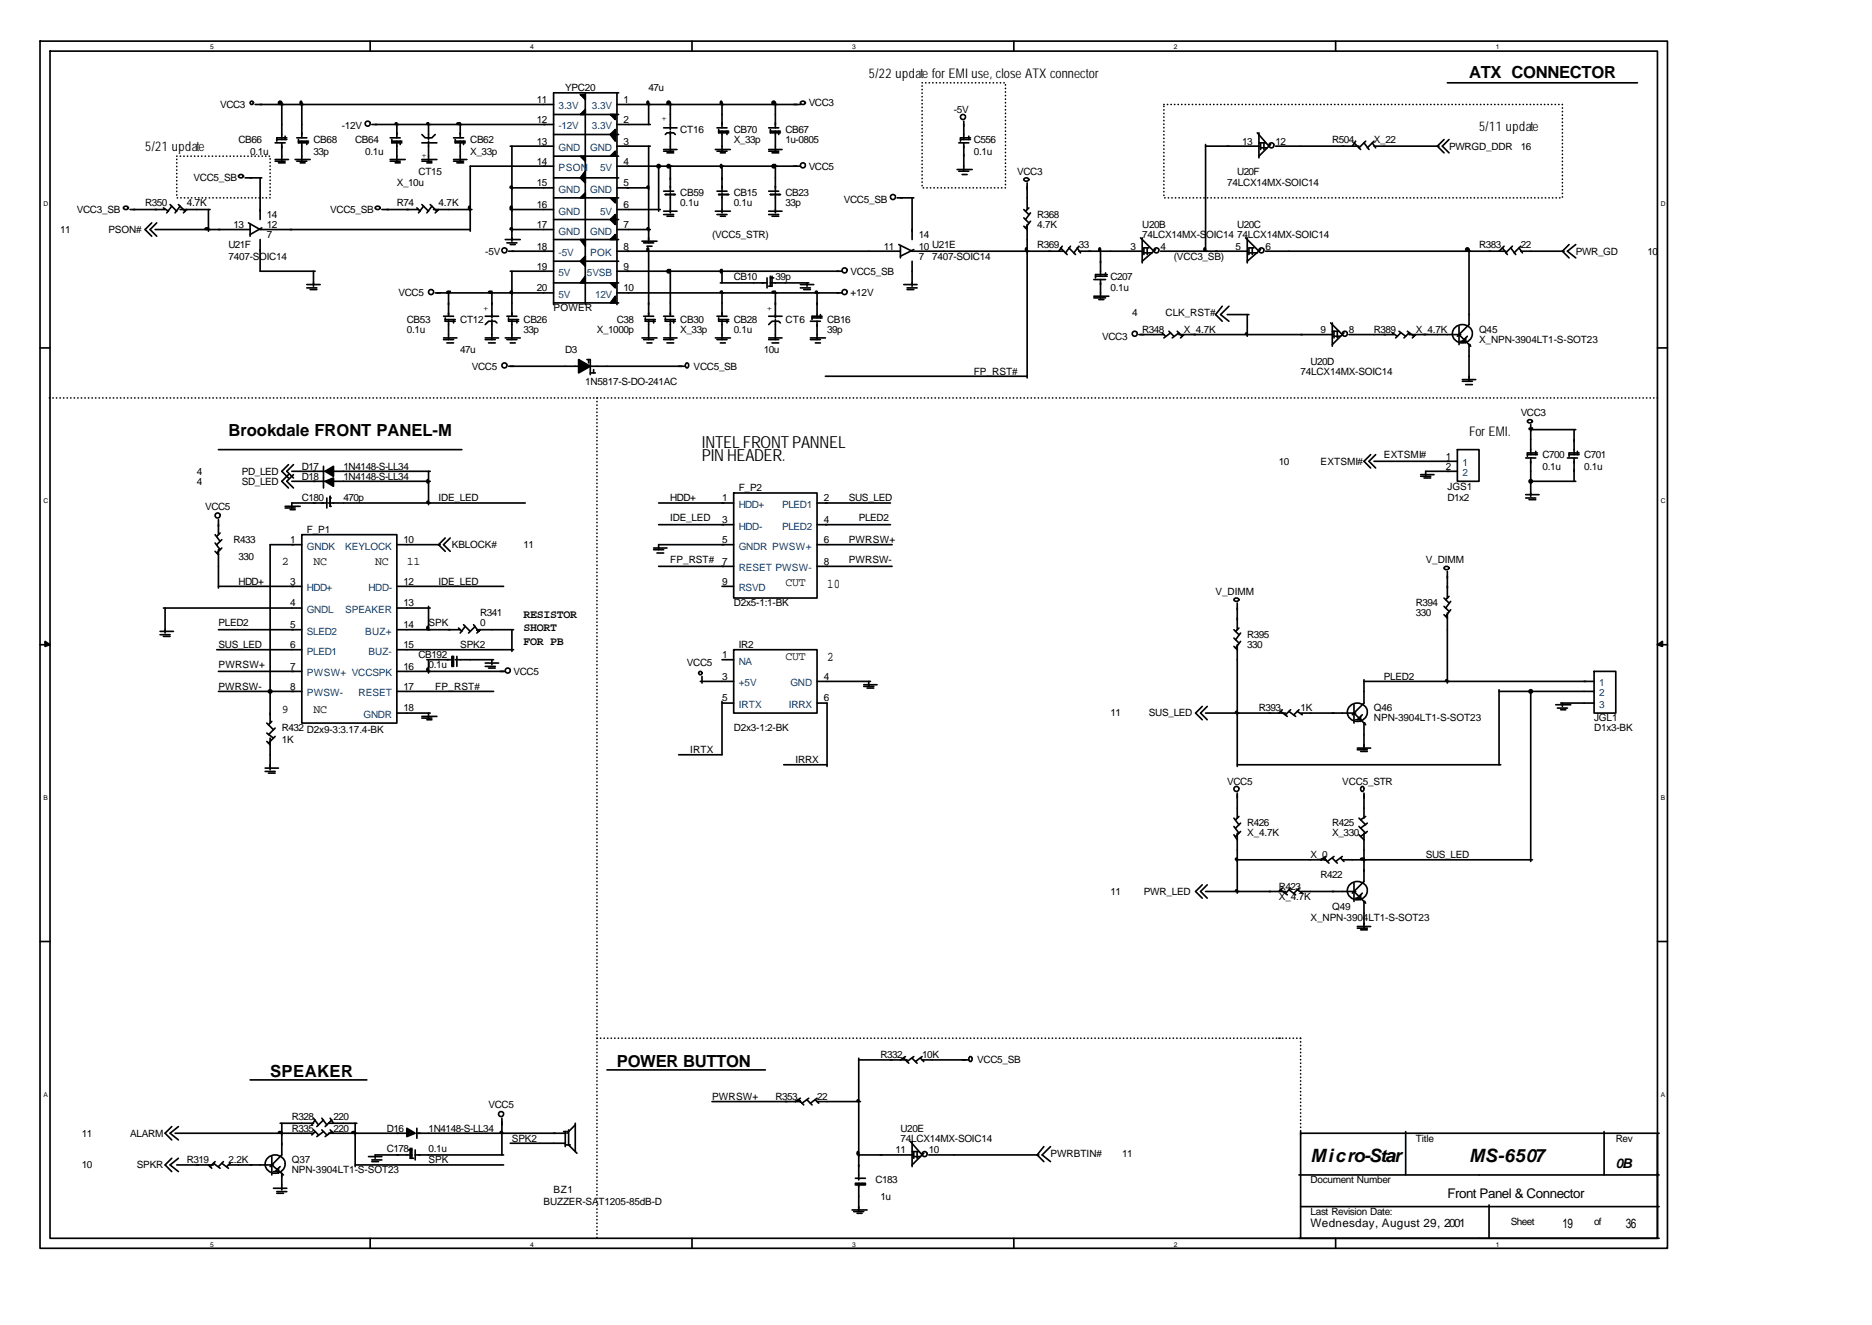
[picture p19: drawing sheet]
<svg xmlns="http://www.w3.org/2000/svg" width="297mm" height="210mm" viewBox="0 0 297 210" stroke-linecap="round" stroke-linejoin="round" font-family="sans-serif">
<defs><g id="words">
<g font-size="2.9">
<text x="208" y="184.3">Micro-Star</text>
<text x="233.1" y="184.3">MS-6507</text>
</g>
<g font-size="2.6">
<text x="233.1" y="12.3">ATX CONNECTOR</text>
<text x="36.2" y="69.2">Brookdale FRONT PANEL-M</text>
<text x="111.4" y="71.1">INTEL FRONT PANNEL</text>
<text x="111.4" y="73.2">PIN HEADER.</text>
<text x="42.9" y="170.8">SPEAKER</text>
<text x="97.9" y="169.2">POWER BUTTON</text>
</g>
<g font-size="2.1">
<text x="137.8" y="12.3">5/22 update for EMI use, close ATX connector</text>
<text x="23" y="24">5/21 update</text>
<text x="234.7" y="20.8">5/11 update</text>
<text x="233.1" y="69.2">For EMI.</text>
<text x="131.2" y="93.3">10</text>
<text x="131.2" y="105">2</text>
<text x="256.4" y="185.4">0B</text>
<text x="229.7" y="190.1">Front Panel &amp; Connector</text>
<text x="247.9" y="194.9">19</text>
<text x="258" y="194.9">36</text>
</g>
<g font-size="1.9">
<text x="44.7" y="89.6">2</text>
<text x="49.7" y="89.6">NC</text>
<text x="59.5" y="89.6">NC</text>
<text x="64.6" y="89.6">11</text>
<text x="124.6" y="93">CUT</text>
<text x="83.1" y="98.1">RESISTOR</text>
<text x="83.1" y="100.2">SHORT</text>
<text x="83.1" y="102.3">FOR PB</text>
<text x="124.6" y="104.7">CUT</text>
<text x="44.7" y="113.2">9</text>
<text x="49.7" y="113.2">NC</text>
<text x="208" y="194.6">Wednesday, August 29, 2001</text>
</g>
<g font-size="1.6">
<text x="34.9" y="17.1">VCC3</text>
<text x="85.2" y="16.3">11</text>
<text x="89.7" y="14.5">YPC20</text>
<text x="99" y="16.3">1</text>
<text x="102.9" y="14.5">47u</text>
<text x="128.3" y="16.8">VCC3</text>
<text x="151.3" y="17.9">-5V</text>
<text x="37.8" y="22.7">CB66</text>
<text x="49.7" y="22.7">CB68</text>
<text x="54.2" y="20.5">-12V</text>
<text x="56.4" y="22.7">CB64</text>
<text x="74.6" y="22.7">CB62</text>
<text x="85.2" y="19.5">12</text>
<text x="85.2" y="22.9">13</text>
<text x="99" y="19.5">2</text>
<text x="99" y="22.9">3</text>
<text x="105.8" y="19.2" transform="rotate(-90 105.8 19.2)">+</text>
<text x="107.9" y="21.1">CT16</text>
<text x="116.4" y="21.1">CB70</text>
<text x="116.4" y="22.7">X_33p</text>
<text x="124.6" y="21.1">CB67</text>
<text x="124.6" y="22.7">1u-0805</text>
<text x="154.5" y="22.7">C556</text>
<text x="197.1" y="22.9">13</text>
<text x="202.4" y="22.9">12</text>
<text x="211.4" y="22.7">R504</text>
<text x="218" y="22.7">X_22</text>
<text x="229.9" y="23.7">PWRGD_DDR</text>
<text x="241.3" y="23.7">16</text>
<text x="30.7" y="28.8">VCC5_SB</text>
<text x="39.7" y="24.5">0.1u</text>
<text x="49.7" y="24.5">33p</text>
<text x="57.9" y="24.5">0.1u</text>
<text x="63" y="29.5">X_10u</text>
<text x="66.4" y="27.7">CT15</text>
<text x="67.7" y="25" transform="rotate(-90 67.7 25)">+</text>
<text x="74.6" y="24.5">X_33p</text>
<text x="85.2" y="26.1">14</text>
<text x="85.2" y="29.5">15</text>
<text x="99" y="26.1">4</text>
<text x="99" y="29.5">5</text>
<text x="128.3" y="26.9">VCC5</text>
<text x="154.5" y="24.5">0.1u</text>
<text x="161.4" y="27.7">VCC3</text>
<text x="194.7" y="29.5">74LCX14MX-SOIC14</text>
<text x="196.3" y="27.7">U20F</text>
<text x="12.2" y="33.8">VCC3_SB</text>
<text x="23" y="32.7">R350</text>
<text x="29.6" y="32.7">4.7K</text>
<text x="42.3" y="34.6">14</text>
<text x="52.4" y="33.8">VCC5_SB</text>
<text x="63" y="32.7">R74</text>
<text x="69.6" y="32.7">4.7K</text>
<text x="85.2" y="33">16</text>
<text x="99" y="33">6</text>
<text x="107.9" y="31.1">CB59</text>
<text x="107.9" y="32.7">0.1u</text>
<text x="116.4" y="31.1">CB15</text>
<text x="116.4" y="32.7">0.1u</text>
<text x="124.6" y="31.1">CB23</text>
<text x="124.6" y="32.7">33p</text>
<text x="133.9" y="32.2">VCC5_SB</text>
<text x="164.6" y="34.6">R368</text>
<text x="9.5" y="37">11</text>
<text x="17.2" y="37">PSON#</text>
<text x="36.2" y="39.3">U21F</text>
<text x="36.2" y="41.2">7407-SOIC14</text>
<text x="37" y="36.2">13</text>
<text x="42.3" y="36.2">12</text>
<text x="42.3" y="37.7">7</text>
<text x="77" y="40.4">-5V</text>
<text x="85.2" y="36.2">17</text>
<text x="85.2" y="39.6">18</text>
<text x="99" y="36.2">7</text>
<text x="99" y="39.6">8</text>
<text x="113" y="37.7">(VCC5_STR)</text>
<text x="140.2" y="39.6">11</text>
<text x="145.8" y="39.6">10 U21E</text>
<text x="145.8" y="37.7">14</text>
<text x="145.8" y="41.2">7</text>
<text x="147.9" y="41.2">7407-SOIC14</text>
<text x="164.6" y="39.3">R369</text>
<text x="164.6" y="36.2">4.7K</text>
<text x="171.2" y="39.3">33</text>
<text x="179.4" y="39.6">3</text>
<text x="181.2" y="36.2">U20B</text>
<text x="181.2" y="37.7">74LCX14MX-SOIC14</text>
<text x="184.1" y="39.6">4</text>
<text x="186.3" y="41.2">(VCC3_SB)</text>
<text x="196.1" y="39.6">5</text>
<text x="196.3" y="36.2">U20C</text>
<text x="196.3" y="37.7">74LCX14MX-SOIC14</text>
<text x="200.8" y="39.6">6</text>
<text x="234.7" y="39.3">R383</text>
<text x="241.3" y="39.3">22</text>
<text x="250" y="40.4">PWR_GD</text>
<text x="261.4" y="40.4">10</text>
<text x="63.2" y="47">VCC5</text>
<text x="85.2" y="42.8">19</text>
<text x="85.2" y="46.2">20</text>
<text x="99" y="42.8">9</text>
<text x="99" y="46.2">10</text>
<text x="116.4" y="44.4">CB10</text>
<text x="123" y="44.4">39p</text>
<text x="134.9" y="43.6">VCC5_SB</text>
<text x="134.9" y="47">+12V</text>
<text x="176.2" y="44.4">C207</text>
<text x="176.2" y="46.2">0.1u</text>
<text x="64.6" y="51.2">CB53</text>
<text x="64.6" y="52.8">0.1u</text>
<text x="73" y="51.2">CT12</text>
<text x="77.5" y="49.4" transform="rotate(-90 77.5 49.4)">+</text>
<text x="83.1" y="51.2">CB26</text>
<text x="83.1" y="52.8">33p</text>
<text x="87.8" y="49.4">POWER</text>
<text x="94.7" y="52.8">X_1000p</text>
<text x="97.9" y="51.2">C38</text>
<text x="107.9" y="51.2">CB30</text>
<text x="107.9" y="52.8">X_33p</text>
<text x="116.4" y="51.2">CB28</text>
<text x="116.4" y="52.8">0.1u</text>
<text x="122.5" y="49.4" transform="rotate(-90 122.5 49.4)">+</text>
<text x="124.6" y="51.2">CT6</text>
<text x="131.2" y="51.2">CB16</text>
<text x="131.2" y="52.8">39p</text>
<text x="174.9" y="53.9">VCC3</text>
<text x="179.7" y="50.2">4</text>
<text x="181.2" y="52.8">R348</text>
<text x="184.9" y="50.2">CLK_RST#</text>
<text x="187.9" y="52.8">X_4.7K</text>
<text x="209.5" y="52.8">9</text>
<text x="214" y="52.8">8</text>
<text x="218" y="52.8">R389</text>
<text x="224.6" y="52.8">X_4.7K</text>
<text x="234.7" y="52.8">Q45</text>
<text x="73" y="56">47u</text>
<text x="74.9" y="58.6">VCC5</text>
<text x="89.7" y="56">D3</text>
<text x="110.1" y="58.6">VCC5_SB</text>
<text x="121.2" y="56">10u</text>
<text x="154.5" y="59.4">FP_RST#</text>
<text x="206.4" y="59.4">74LCX14MX-SOIC14</text>
<text x="208" y="57.9">U20D</text>
<text x="234.7" y="54.4">X_NPN-3904LT1-S-SOT23</text>
<text x="92.9" y="61">1N5817-S-DO-241AC</text>
<text x="241.3" y="66.1">VCC3</text>
<text x="31.2" y="75.3">4</text>
<text x="31.2" y="76.9">4</text>
<text x="38.4" y="75.3">PD_LED</text>
<text x="38.4" y="76.9">SD_LED</text>
<text x="47.9" y="74.5">D17</text>
<text x="47.9" y="76.1">D18</text>
<text x="54.5" y="74.5">1N4148-S-LL34</text>
<text x="54.5" y="76.1">1N4148-S-LL34</text>
<text x="117.2" y="78">F_P2</text>
<text x="202.9" y="73.7">10</text>
<text x="209.5" y="73.7">EXTSMI#</text>
<text x="219.6" y="72.7">EXTSMI#</text>
<text x="229.4" y="72.9">1</text>
<text x="229.4" y="74.5">2</text>
<text x="229.7" y="77.7">JGS1</text>
<text x="244.7" y="72.7">C700</text>
<text x="244.7" y="74.5">0.1u</text>
<text x="251.4" y="72.7">C701</text>
<text x="251.4" y="74.5">0.1u</text>
<text x="32.5" y="80.9">VCC5</text>
<text x="47.9" y="79.6">C180</text>
<text x="54.5" y="79.6">470p</text>
<text x="69.6" y="79.6">IDE_LED</text>
<text x="106.4" y="82.7">IDE_LED</text>
<text x="106.4" y="79.6">HDD+</text>
<text x="114.6" y="79.6">1</text>
<text x="114.6" y="83">3</text>
<text x="130.7" y="79.6">2</text>
<text x="130.7" y="83">4</text>
<text x="134.7" y="79.6">SUS_LED</text>
<text x="136.3" y="82.7">PLED2</text>
<text x="229.7" y="79.6">D1x2</text>
<text x="37" y="86.2">R433</text>
<text x="37.8" y="88.8">330</text>
<text x="46" y="86.2">1</text>
<text x="48.7" y="84.6">F_P1</text>
<text x="64" y="86.2">10</text>
<text x="71.7" y="87">KBLOCK#</text>
<text x="83.1" y="87">11</text>
<text x="106.4" y="89.3">FP_RST#</text>
<text x="114.6" y="86.2">5</text>
<text x="114.6" y="89.6">7</text>
<text x="130.7" y="89.6">8</text>
<text x="130.7" y="86.2">6</text>
<text x="134.7" y="89.3">PWRSW-</text>
<text x="134.7" y="86.2">PWRSW+</text>
<text x="226.2" y="89.3">V_DIMM</text>
<text x="37.8" y="92.8">HDD+</text>
<text x="46" y="92.8">3</text>
<text x="64" y="92.8">12</text>
<text x="69.6" y="92.8">IDE_LED</text>
<text x="114.6" y="92.8">9</text>
<text x="192.9" y="94.4">V_DIMM</text>
<text x="34.7" y="99.4">PLED2</text>
<text x="46" y="96.2">4</text>
<text x="46" y="99.7">5</text>
<text x="64" y="96.2">13</text>
<text x="64" y="99.7">14</text>
<text x="68" y="99.4">SPK</text>
<text x="76.2" y="97.8">R341</text>
<text x="76.2" y="99.4">0</text>
<text x="116.4" y="96.2">D2x5-1:1-BK</text>
<text x="197.9" y="101.2">R395</text>
<text x="224.6" y="96.2">R394</text>
<text x="224.6" y="97.8">330</text>
<text x="34.7" y="106">PWRSW+</text>
<text x="34.7" y="102.8">SUS_LED</text>
<text x="46" y="102.8">6</text>
<text x="46" y="106.3">7</text>
<text x="64" y="102.8">15</text>
<text x="64" y="106.3">16</text>
<text x="66.4" y="104.4">CB192</text>
<text x="68" y="106">0.1u</text>
<text x="73" y="102.8">SPK2</text>
<text x="81.5" y="107.1">VCC5</text>
<text x="109" y="105.7">VCC5</text>
<text x="114.6" y="104.4">1</text>
<text x="114.6" y="107.9">3</text>
<text x="117.2" y="102.8">IR2</text>
<text x="130.7" y="107.9">4</text>
<text x="197.9" y="102.8">330</text>
<text x="219.6" y="107.9">PLED2</text>
<text x="34.7" y="109.4">PWRSW-</text>
<text x="46" y="109.4">8</text>
<text x="64" y="109.4">17</text>
<text x="64" y="112.9">18</text>
<text x="69.1" y="109.4">FP_RST#</text>
<text x="114.6" y="111.3">5</text>
<text x="130.7" y="111.3">6</text>
<text x="176.2" y="113.7">11</text>
<text x="182.3" y="113.7">SUS_LED</text>
<text x="199.8" y="112.9">R393</text>
<text x="206.4" y="112.9">1K</text>
<text x="218" y="112.9">Q46</text>
<text x="44.7" y="116.1">R432 D2x9-3:3.17.4-BK</text>
<text x="44.7" y="117.9">1K</text>
<text x="109.5" y="119.5">IRTX</text>
<text x="116.4" y="116.1">D2x3-1:2-BK</text>
<text x="218" y="114.5">NPN-3904LT1-S-SOT23</text>
<text x="252.9" y="114.5">JGL1</text>
<text x="252.9" y="116.1">D1x3-BK</text>
<text x="126.2" y="121.1">IRRX</text>
<text x="194.7" y="124.5">VCC5</text>
<text x="213" y="124.5">VCC5_STR</text>
<text x="197.9" y="131.1">R426</text>
<text x="211.4" y="131.1">R425</text>
<text x="197.9" y="132.7">X_4.7K</text>
<text x="208" y="136.2">X_0</text>
<text x="211.4" y="132.7">X_330</text>
<text x="226.2" y="136.2">SUS_LED</text>
<text x="176.2" y="142">11</text>
<text x="181.5" y="142">PWR_LED</text>
<text x="202.9" y="141.2">R423</text>
<text x="202.9" y="142.8">X_4.7K</text>
<text x="209.5" y="139.3">R422</text>
<text x="208" y="146.2">X_NPN-3904LT1-S-SOT23</text>
<text x="211.4" y="144.4">Q49</text>
<text x="139.7" y="167.9">R332</text>
<text x="146.3" y="167.9">10K</text>
<text x="155" y="168.7">VCC5_SB</text>
<text x="46.3" y="179.6">R335</text>
<text x="46.3" y="177.7">R328</text>
<text x="52.9" y="179.6">220</text>
<text x="52.9" y="177.7">220</text>
<text x="61.4" y="179.6">D16</text>
<text x="68" y="179.6">1N4148-S-LL34</text>
<text x="77.5" y="175.9">VCC5</text>
<text x="113" y="174.5">PWRSW+</text>
<text x="123" y="174.5">R353</text>
<text x="129.6" y="174.5">22</text>
<text x="142.9" y="179.6">U20E</text>
<text x="13" y="180.4">11</text>
<text x="13" y="185.4">10</text>
<text x="20.6" y="180.4">ALARM</text>
<text x="21.7" y="185.4">SPKR</text>
<text x="29.6" y="184.6">R319</text>
<text x="36.2" y="184.6">2.2K</text>
<text x="46.3" y="184.6">Q37</text>
<text x="61.4" y="182.7">C178</text>
<text x="68" y="184.6">SPK</text>
<text x="68" y="182.7">0.1u</text>
<text x="81.2" y="181.2">SPK2</text>
<text x="142.1" y="183">11</text>
<text x="142.9" y="181.2">74LCX14MX-SOIC14</text>
<text x="147.4" y="183">10</text>
<text x="166.7" y="183.5">PWRBTIN#</text>
<text x="178.1" y="183.5">11</text>
<text x="224.6" y="181.2">Title</text>
<text x="256.4" y="181.2">Rev</text>
<text x="46.3" y="186.2">NPN-3904LT1-S-SOT23</text>
<text x="86.3" y="191.2">BUZZER-SAT1205-85dB-D</text>
<text x="87.8" y="189.4">BZ1</text>
<text x="138.9" y="187.8">C183</text>
<text x="139.7" y="190.4">1u</text>
<text x="208" y="187.8">Document Number</text>
<text x="208" y="192.8">Last Revision Date:</text>
<text x="239.7" y="194.4">Sheet</text>
<text x="252.9" y="194.4">of</text>
</g>
<g font-size="1.6" fill="#004080">
<text x="88.6" y="17.4">3.3V</text>
<text x="93.9" y="17.4">3.3V</text>
<text x="88.6" y="20.5">-12V</text>
<text x="88.6" y="24">GND</text>
<text x="93.7" y="24">GND</text>
<text x="93.9" y="20.5">3.3V</text>
<text x="88.6" y="27.2">PSON</text>
<text x="95.2" y="27.2">5V</text>
<text x="88.6" y="30.6">GND</text>
<text x="88.6" y="34">GND</text>
<text x="93.7" y="30.6">GND</text>
<text x="95.2" y="34">5V</text>
<text x="88.6" y="37.2">GND</text>
<text x="88.6" y="40.7">-5V</text>
<text x="93.7" y="37.2">GND</text>
<text x="93.7" y="40.7">POK</text>
<text x="88.6" y="43.8">5V</text>
<text x="88.6" y="47.3">5V</text>
<text x="93.1" y="43.8">5VSB</text>
<text x="94.5" y="47.3">12V</text>
<text x="232" y="74">1</text>
<text x="232" y="75.6">2</text>
<text x="117.2" y="80.6">HDD+</text>
<text x="124.1" y="80.6">PLED1</text>
<text x="48.7" y="87.2">GNDK</text>
<text x="54.8" y="87.2">KEYLOCK</text>
<text x="117.2" y="87.2">GNDR PWSW+</text>
<text x="117.2" y="84">HDD-</text>
<text x="124.1" y="84">PLED2</text>
<text x="48.7" y="93.8">HDD+</text>
<text x="58.5" y="93.8">HDD-</text>
<text x="117.2" y="93.8">RSVD</text>
<text x="117.2" y="90.7">RESET PWSW-</text>
<text x="48.7" y="97.3">GNDL</text>
<text x="48.7" y="100.7">SLED2</text>
<text x="54.8" y="97.3">SPEAKER</text>
<text x="57.9" y="100.7">BUZ+</text>
<text x="48.7" y="103.9">PLED1</text>
<text x="48.7" y="107.3">PWSW+ VCCSPK</text>
<text x="58.5" y="103.9">BUZ-</text>
<text x="117.2" y="105.5">NA</text>
<text x="48.7" y="110.5">PWSW-</text>
<text x="56.9" y="110.5">RESET</text>
<text x="57.7" y="113.9">GNDR</text>
<text x="117.2" y="112.4">IRTX</text>
<text x="117.2" y="108.9">+5V</text>
<text x="125.1" y="112.4">IRRX</text>
<text x="125.4" y="108.9">GND</text>
<text x="253.7" y="108.9">1</text>
<text x="253.7" y="110.5">2</text>
<text x="253.7" y="112.4">3</text>
</g>
<g font-size="1.1">
<text x="33.3" y="7.8">5</text>
<text x="84.1" y="7.8">4</text>
<text x="135.2" y="7.8">3</text>
<text x="186.3" y="7.8">2</text>
<text x="237.3" y="7.8">1</text>
<text x="6.9" y="32.7">D</text>
<text x="263.5" y="32.7">D</text>
<text x="6.9" y="79.8">C</text>
<text x="263.5" y="79.8">C</text>
<text x="6.9" y="126.9">B</text>
<text x="263.5" y="126.9">B</text>
<text x="6.9" y="174">A</text>
<text x="263.5" y="174">A</text>
<text x="33.3" y="197.8">5</text>
<text x="84.1" y="197.8">4</text>
<text x="135.2" y="197.8">3</text>
<text x="186.3" y="197.8">2</text>
<text x="237.3" y="197.8">1</text>
</g>
</g></defs>
<g fill="none" stroke="#000" stroke-width=".26">
<path d="M6.3 6.5h258.3v191.6h-258.3zM7.9 8.1h255.1v188.4h-255.1zM40.5 16.6h47.3M44.7 16.3v5.8M47.9 16.3v5.6M58.7 19.5a.4 .4 0 0 0-.5-.2 .4 .4 0 0 0-.1 .6 .4 .4 0 0 0 .6-.1v-.2M58.7 6.5v1.6M59 19.8h28.8M63 19.8v2.1M68 19.8v2.3M73 19.8v2.1M87.8 18.2h10.4"/>
<path d="M92.9 14.7v33.6M97.9 19.8h5.3M97.9 16.6h29.1M97.9 14.7v33.6M98.2 14.7h-10.4v33.6M102.9 16.3v3.5M106.4 16.3v4.2M109.8 6.5v1.6M114.6 16.3v4M123 16.3v4M127.1 16.2a.46 .46 0 0 1 .7 .1 .38 .38 0 0 1-.4 .3 .38 .38 0 0 1-.3-.4zM152.9 19.2v2.9"/>
<path d="M153.2 18.4a.4 .4 0 0 0-.6-.2 .4 .4 0 0 0-.1 .6 .4 .4 0 0 0 .6 0l.1-.2M160.9 6.5v1.6M211.9 6.5v1.6M229.7 13.1h30.1M19.6 32.9a.46 .46 0 0 1 .8 .1 .38 .38 0 0 1-.5 .2 .38 .38 0 0 1-.3-.3zM20.6 33.2h5.6M24.1 35.4l-1.1 1 1.1 1.1M24.6 36.4h15.1M24.9 35.4l-1.1 1 1.1 1.1M25.9 33l.8 .5M27 32.5l1 1M27.3 32.7l-.8 1.1"/>
<path d="M28.3 32.5l1.1 1M28.6 33.2h4.7M28.6 32.7l-.8 1.1M29.6 33.2l-.5 .6M33.1 33.2v3.5M37.9 27.8a.46 .46 0 0 1 .7 .2 .38 .38 0 0 1-.4 .2 .38 .38 0 0 1-.3-.4zM38.9 28.2h2.6M39.4 35.4l1.9 1h33.3M39.7 35.6v1.9M41.3 38v5h8.7M41.3 28.2v6.6M41.5 36.2l-1.8 1"/>
<path d="M43.7 25.6h1.5M43.7 25.3h2.1M43.7 22.7h1.5M43.9 22.1h1.6M44.2 25.8h1M44.7 22.7v2.9M45.2 21.6v.5M45.5 21.9h-1.6v.5M46.8 25.3h2.4M47.1 25.6h1.6M47.1 21.9h1.6M47.4 22.1v.6h1.5"/>
<path d="M47.4 22.4h1.5M47.6 25.8h.8M47.9 22.4v3.2M48.7 22.4v.5M59.6 32.9a.46 .46 0 0 1 .7 .1 .38 .38 0 0 1-.4 .2 .38 .38 0 0 1-.3-.3zM60.6 33.2h5.8M61.9 25.6h1.6M61.9 25.3h2.4M61.9 21.9h1.6M62.2 22.1v.6h1.6M62.2 22.4h1.6M62.7 25.8h.8"/>
<path d="M63 22.4v3.2M63.5 22.4v.5M66.1 33l.6 .5M66.9 21.3l.6 .6h1l.6-.6M66.9 25.6h1.6M66.9 25.3h2.4M66.9 22.7h2.4M66.9 32.5l1.1 1M67.2 32.7l-.8 1.1M67.7 25.8h.8M68 22.4v3.2M68.3 32.5l1 1"/>
<path d="M68.5 32.7l-.8 1.1M68.8 33.2h6.1M69.6 33.2l-.5 .6M72 25.6h1.6M72 25.3h2.1M72 21.9h1.6M72.2 22.1v.6h1.6M72.2 22.4h1.6M72.5 25.8h1.1M73 22.4v3.2M73.6 22.4v.5M80.2 38h2.3"/>
<path d="M80.4 39.6a.4 .4 0 0 0-.5-.2 .4 .4 0 0 0-.1 .6 .4 .4 0 0 0 .6-.1v-.2M80.4 38.5h1.6M80.7 39.9h7.1M81 38.8h.8M81 33.2h6.8M81 23.2h6.8M81 36.4h6.8M81 29.8h6.8M81.2 23.2v15.1M87.8 38h10.4M87.8 26.4h-13.2v10.3M87.8 28.2h10.4"/>
<path d="M87.8 31.4h10.4M87.8 21.3h10.4M87.8 24.8h10.4M87.8 34.8h10.4M97.9 26.4h29.1M97.9 33.2h6.9M97.9 39.9h45M97.9 23.2h5.3M97.9 36.4h5.3M97.9 29.8h5M101.9 38.3h2.3M102.1 38.5h1.6"/>
<path d="M102.7 39.1h.8M102.9 23.2v15.3M102.9 39.9v10.3M104.5 26.4v7.1M105.3 24h1.6M105.3 23.7h2.1M105.3 34h1.6M105.3 33.5h2.1M105.3 30.3h1.6M105.3 20.3h2.1M105.6 30.9h.1M105.6 21.3l.2-.2h1.1l.3 .2"/>
<path d="M105.6 30.9h1.6M105.8 24.3h1.1M105.8 34.3h1.1M106.4 20.8v3.2M106.4 26.4v3.9M106.4 30.6v3.2M106.9 30.9h.1M113.5 23.7h2.4M113.5 33.5h2.4M113.8 24h1.6M113.8 34h1.6M113.8 30.3h1.6"/>
<path d="M113.8 20.3h1.6M114 30.9h.1M114 30.9h1.6M114 20.5v.6h1.6M114 20.8h1.6M114.3 24.3h.8M114.3 34.3h.8M114.6 20.8v3.2M114.6 26.4v3.9M114.6 30.6v3.2M115.4 30.9h.1M115.4 20.8v.5"/>
<path d="M122 24h1.6M122 23.7h2.1M122 34h1.6M122 33.5h2.1M122 30.3h1.6M122 20.3h1.6M122.2 30.9h.1M122.2 30.9h1.6M122.2 20.5v.6h1.6M122.2 20.8h1.6M122.5 24.3h1.1M122.5 34.3h1.1"/>
<path d="M123 20.8v3.2M123 26.1v4.2M123 30.6v3.2M123.6 30.9h.1M123.6 20.8v.5M127.8 26.1a.4 .4 0 0 0-.6-.2 .4 .4 0 0 0-.1 .6 .4 .4 0 0 0 .6-.1l.1-.2M142.1 31.1a.4 .4 0 0 0-.6-.2 .4 .4 0 0 0-.1 .6 .4 .4 0 0 0 .6 0l.1-.2M142.3 31.4h2.7M142.6 38.8l2.1 1.1h24.1M142.9 39.1v1.8M144.7 31.4v6.6M145 39.6l-2.1 1.1"/>
<path d="M151.9 26.9h2.4M152.1 27.2h1.6M152.1 22.7h1.6M152.4 22.1h1.6M152.7 27.7h.8M152.9 22.7v4.5M153.7 21.6v.5M154 21.9h-1.6v.5M162.5 35.9l.5 .5M162.5 34.6l.7 .8M162.5 33.2l.7 .8M162.5 28.4a.46 .46 0 0 1 .7 .1 .38 .38 0 0 1-.4 .2 .38 .38 0 0 1-.3-.3z"/>
<path d="M163 29v4.2M163 35.6v24.4M163.2 33l-.5 .5M163.5 35.1l-.8 1.1M163.5 33.8l-.8 1M168.3 39.3l1 1.1M168.5 39.1l-.5 .8M169.6 39.3l1.1 1.1M169.9 39.1l-.8 1M170.9 39.3l.5 .8M171.2 39.9h10M171.2 39.1l-.8 1"/>
<path d="M174.6 39.9v3.9M181 37.7l2.1 2.2M181.2 37.7v4M182 39.3v1.1M182.3 39.3h-.8v1.1M183.4 39.6l-2.2 1.9M183.9 39.6a.4 .4 0 0 0-.6-.2 .4 .4 0 0 0-.1 .6 .4 .4 0 0 0 .6-.1l.1-.2M184.1 39.9h13.8M191.3 23.2h8.5M191.3 22.9v17M197.6 37.7l2.2 2.2M197.9 37.7v4"/>
<path d="M198.7 39.3v1.1M199 39.3h-.8v1.1M199.5 21.1l1.8 2.1M199.8 21.1v3.9M199.8 22.7h1M200 22.7v1M200 23.5h1.1M200 39.6l-2.1 1.9M200.6 39.6a.4 .4 0 0 0-.6-.2 .4 .4 0 0 0-.1 .6 .4 .4 0 0 0 .6-.1l.1-.2M200.6 22.7v1M200.8 39.9h38.1M201.6 22.9l-1.8 1.9"/>
<path d="M202.1 22.9a.4 .4 0 0 0-.5-.2 .4 .4 0 0 0-.1 .6 .4 .4 0 0 0 .6 0v-.2M202.4 23.2h13.2M214.8 22.7l1.1 1M215.1 22.4l-.5 .8M216.4 22.7l.8 1M216.7 22.4l-1.1 1.1M217.8 22.7l.5 .8M218 23.2h10.3M218 22.4l-1 1.1M229.1 22.1l-1 1.1 1 1.1M229.9 22.1l-1 1.1 1 1.1M233.1 39.6v11.9l-1.9 1.9"/>
<path d="M238.4 39.3l.8 1.1M238.7 39.1l-.8 .8M239.7 39.3l.8 1.1M240 39.1l-1.1 1M241 39.3l.6 .8M241.3 39.9h6.9M241.3 39.1l-1.1 1M249 38.8l-1.1 1.1 1.1 1M250 38.8l-1.3 1.1 1.3 1M6.3 55.2h1.6M48.7 45.7h1.6M48.7 45.2h2.1"/>
<path d="M49.2 45.9h1.1M49.7 43v2.4M68.8 46.2a.4 .4 0 0 0-.6-.2 .4 .4 0 0 0-.1 .6 .4 .4 0 0 0 .6-.1l.1-.2M69.1 46.5h18.7M70.4 53.9h1.6M70.4 53.6h2.1M70.4 50.2h1.6M70.6 50.4v.6h1.6M70.6 50.7h1.6M70.9 54.4h1.1M71.2 46.5v3.7M71.2 50.7v3.2"/>
<path d="M72 50.7v.5M77 53.9h1.6M77 53.6h2.1M77 50.2h2.1M77.5 54.4h1.1M78.1 46.5v3.9M78.1 50.7v3.2M78.8 51.2l-.2-.2h-1.1l-.5 .5M80.2 53.6h2.3M80.4 57.9a.4 .4 0 0 0-.5-.3 .4 .4 0 0 0-.1 .6 .4 .4 0 0 0 .6 0v-.2M80.4 53.9h1.6M80.4 50.2h1.6"/>
<path d="M80.7 58.1h11.4M80.7 50.4v.6h1.6M80.7 50.7h1.6M81 43h6.8M81 54.4h.8M81.2 43v7.2M81.2 50.7v3.2M82 50.7v.5M87.8 48.1h10.4M87.8 41.5h10.4M87.8 44.9h10.4M93.1 57.1h.6v2.3"/>
<path d="M93.4 58.1h15.3M93.4 57.1v.5M93.7 59.2h.8M94.2 58.6v.6M97.9 46.5h35.7M97.9 43h35.7M101.9 53.6h2.3M102.1 53.9h1.6M102.1 50.2h1.6M102.4 50.4v.6h1.6M102.4 50.7h1.6M102.7 54.4h.8"/>
<path d="M102.9 50.7v3.2M103.7 50.7v.5M105.3 53.9h1.6M105.3 53.6h2.1M105.3 50.2h1.6M105.6 50.4v.6h1.6M105.6 50.7h1.6M105.8 54.4h1.1M106.4 42.8v7.4M106.4 50.7v3.2M106.9 50.7v.5M109.3 57.9a.26 .26 0 0 0-.4-.3 .46 .46 0 0 0 .1 .8l.1-.1 .2-.3"/>
<path d="M113.5 53.6h2.4M113.8 53.9h1.6M113.8 50.2h1.6M114 50.4v.6h1.6M114 50.7h1.6M114.3 54.4h.8M114.3 44.9h7.4M114.6 42.8v2.1M114.6 46.2v4M114.6 50.7v3.2M115.4 50.7v.5M121.7 44.1v1.6"/>
<path d="M122 53.9h1.6M122 53.6h2.1M122 50.2h2.1M122.2 44.9h6.1M122.2 43.8v1.6M122.2 44.1h.6M122.5 54.4h1.1M122.5 43.8v1.6h-.5M123 46.5v3.9M123 50.7v3.2M123.8 51.2l-.2-.2h-1.1l-.5 .5M127 45.7h1.6"/>
<path d="M127 45.2h2.1M127.5 45.9h1.1M128.1 44.9v.5M128.6 53.9h1.6M128.6 53.6h2.4M128.6 51h1.6M128.9 50.4h1.5M129.4 54.4h.8M129.6 46.5v3.9M129.6 51v2.9M130.2 49.9v.5M130.4 50.2h-1.5v.5"/>
<path d="M131 59.7h32M134.4 42.8a.4 .4 0 0 0-.6-.3 .4 .4 0 0 0-.1 .7 .4 .4 0 0 0 .7-.1v-.2M134.4 46.2a.4 .4 0 0 0-.6-.2 .4 .4 0 0 0-.1 .6 .4 .4 0 0 0 .7-.1v-.2M143.4 45.2h2.1M143.9 45.9h1.1M143.9 45.7h1.6M144.7 41.5v3.9M173.6 47.3h1.8M173.6 47h2.3M173.6 44.4h1.8M173.8 43.8h1.9M174.4 47.5h.8"/>
<path d="M174.6 44.4v2.9M175.4 43.3v.5M175.7 43.6h-1.9v.5M180.4 52.8a.4 .4 0 0 0-.5-.2 .4 .4 0 0 0-.1 .6 .4 .4 0 0 0 .6 0v-.2M180.7 53.1h4M181.5 40.1h1.3M184.4 52.8l.5 .6M185.5 52.6l.8 .8M185.7 52.8l-1 .8M186.8 52.6l.8 .8M187.1 53.1h24.3M187.1 52.8l-1.1 .8"/>
<path d="M187.9 53.1l-.6 .5M193.9 48.6l-1 1.3 1 1.1M194.7 49.9h3.5M195 48.6l-1.3 1.3 1.3 1.1M197.9 49.9v3.5M198.2 40.1h1.3M211.1 51.2l1.9 1.9M211.4 51.2v3.7M211.4 52.6h1.1M211.7 52.6v1M211.7 53.4h1M212.2 52.6v1"/>
<path d="M213.3 52.8l-1.9 1.9M213.8 52.8a.4 .4 0 0 0-.6-.2 .4 .4 0 0 0-.1 .6 .4 .4 0 0 0 .6 0l.1-.2M214 53.1h7.2M220.9 52.8l.8 .6M222 52.6l1 .8M222.2 52.8l-.7 .8M223.3 52.6l1.1 .8M223.6 53.1h8.2M223.6 52.8l-.8 .8M224.6 53.1l-.5 .5M231.5 51.8v2.9M231.5 53.1l1.9 1.8"/>
<path d="M231.8 54.2h.8M232.6 53.6v.8M232.8 53.4l-.8 .8M233.1 54.7h.1M233.1 54.7v5.8M233.6 52.8a1.58 1.58 0 0 0-1.8-1.3 1.58 1.58 0 0 0-1.3 1.9 1.61 1.61 0 0 0 1.8 1 1.61 1.61 0 0 0 1.3-1.4M263 55.2h1.6M34.7 71.3h38.6M45.8 73.7l-1.1 1.1 1.1 1M45.8 75.3l-1.1 1.1 1.1 1M46.3 74.8h5M46.3 76.4h5"/>
<path d="M46.6 73.7l-1.1 1.1 1.1 1M46.6 75.3l-1.1 1.1 1.1 1M51.3 74.8h.1M51.3 76.4h.1M51.3 74v3.4M51.9 79.8h-5.6v.8M51.9 79v1.6M52.1 79.8h31.2M52.4 79h.1M52.4 78.8v1.5M52.9 74.8h15.4M52.9 76.4h15.4"/>
<path d="M68 74.8v5.3M104.5 79.8h11.9M116.4 78.2h13.2v16.7h-13.2zM129.6 79.8h11.7M217.5 72.1l-1.1 1.1 1.1 1.1M218 73.2h13.2M218.3 72.1l-1.1 1.1 1.1 1.1M225.4 75.6h1.6M225.4 75.3h2.1M226 75.8h1M231.2 71.3h3.5v5.1h-3.5zM231.2 74.8h-5v.8"/>
<path d="M232 60.5h1.6M232 60.2h2.2M232.6 61h1M242.1 79h1.6M242.1 78.5h2.1M242.1 72.7h1.6M242.4 72.1h1.5M242.4 66.7a.46 .46 0 0 1 .8 .2 .38 .38 0 0 1-.5 .2 .38 .38 0 0 1-.3-.4zM242.6 79.3h1.1M242.9 67.4v4.7M242.9 72.7v6.1M242.9 76.4h7.1"/>
<path d="M242.9 68.2h7.1M243.7 71.6v.5M243.9 71.9h-1.5v.5M248.7 72.7h1.6M249 72.1h1.6M249.8 68.2v3.9M249.8 72.7v3.7M250.3 71.6v.5M250.6 71.9h-1.6v.5M25.9 96.5h22M26.2 96.5v4M34.1 87.5l.6 .5"/>
<path d="M34.1 86.2l.8 1M34.1 84.8l.8 1.1M34.7 82.5v2.3M34.7 87.2v6.1M34.7 99.9h13.2M34.7 93h13.2M34.9 81.7a.4 .4 0 0 0-.6-.3 .4 .4 0 0 0-.1 .6 .4 .4 0 0 0 .7 0v-.2M34.9 84.6l-.5 .5M35.2 87l-.8 .8M35.2 85.6l-.8 .8M45.2 80.6h1.6M45.2 80.3h2.4"/>
<path d="M46 80.9h.8M47.9 84.8h15.1v29.9h-15.1zM47.9 86.4h-5v28.3M52.4 80.3h.1M63 99.9h10M63 86.4h6.8M63 93h16.9M63 96.5h5.3M68 96.2v3.7M70.6 85.4l-1 1 1 1.1M71.4 85.4l-1 1 1 1.1M72.8 99.7l.5 .5"/>
<path d="M73.6 99.1l1 1.1M73.8 99.4l-.8 1.1M75.1 99.1l.8 1.1M75.4 99.4l-1.1 1.1M81.2 99.9v3.5M81.5 99.9h-5.3l-.5 .6M103.7 87.2h1.6M103.7 87h2.1M104.2 87.8h1.1M104.5 89.9h11.9M104.5 83.3h11.9M114.6 93h1.8"/>
<path d="M116.4 86.4h-11.9v.8M129.6 86.4h12M129.6 89.9h12M129.6 83.3h11.7M195.8 99.9l.8 .8M195.8 95a.46 .46 0 0 1 .8 .2 .38 .38 0 0 1-.4 .2 .38 .38 0 0 1-.4-.4zM196.3 95.7v4.2M196.6 99.7l-.5 .5M229.1 97.5l.6 .6M229.1 96.2l.8 .8M229.1 94.9l.8 .8M229.2 90a.46 .46 0 0 1 .7 .1 .38 .38 0 0 1-.4 .3 .38 .38 0 0 1-.3-.4z"/>
<path d="M229.7 90.7v4.2M229.7 97.3v11.1M229.9 94.6l-.5 .6M230.2 96.7l-.8 1.1M230.2 95.4l-.8 1.1M6.3 102.3h1.6M25.4 100.7h1.6M25.4 100.2h2.1M25.9 101h1.1M34.4 103.1h13.5M34.7 106.5h13.2M34.7 109.7h13.2"/>
<path d="M42.3 117.7l.6 .5M42.3 116.3l1.1 .8M42.3 114.7l1.1 1.1M42.9 117.1v5M43.1 114.5l-.5 .5M43.7 116.9l-1.1 1M43.7 115.5l-1.1 1.1M63 106.5h17.2M63 103.1h18.5M63 109.7h15.3M63 113.2h5.3M66.9 113.9h1.6"/>
<path d="M66.9 113.7h2.4M67.7 114.2h.8M67.7 104.7h4M68 104.7v2.1M68 113.2v.7M72.2 104.7h6.1M72.5 104.2v1.5M77 105.7h1.6M77 105.2h2.1M77.5 106h1.1M78.1 104.7v.8M81 106.3a.4 .4 0 0 0-.6-.3 .4 .4 0 0 0-.1 .7 .4 .4 0 0 0 .6-.1l.1-.2"/>
<path d="M111.1 108.1h5.3M111.4 107.3v1.1M114.6 111.3v8.5h-6.9M114.6 111.6h1.8M114.6 104.7h1.8M116.4 103.1h13.2v10.1h-13.2zM129.6 108.1h8.5M129.6 111.6h1.6v10M137.1 108.9h1.5M137.1 108.7h2.1M137.6 109.2h1M137.8 108.1v.8"/>
<path d="M190.8 112.1l-1.1 1.1 1.1 1M191.3 113.2h12.7M191.6 112.1l-1.1 1.1 1.1 1M195.8 102.6l.5 .5M195.8 101.2l.8 .8M196.3 102.3v19.3M196.8 101.8l-.7 1M196.8 100.5l-.7 1M203.2 112.9l1.1 .8M203.5 112.6l-.6 .6M204.5 112.9l1.1 .8M204.8 112.6l-.8 .8"/>
<path d="M205.8 112.9l.8 .5M206.1 112.6l-.8 .8M206.4 113.2h8.7M214.8 111.8v2.9M214.8 113.2l1.9 1.8M215.1 114.2h.8M215.4 119h1.6M215.4 118.7h2.1M215.9 119.2h1.1M215.9 113.7v.8M216.2 113.4l-.8 .8M216.4 107.9v3.7l-1.8 1.8"/>
<path d="M216.4 114.7h.1M216.4 114.7v4.3M216.4 108.1h36.5M217 112.9a1.58 1.58 0 0 0-1.9-1.3 1.58 1.58 0 0 0-1.2 1.9 1.61 1.61 0 0 0 1.7 1 1.61 1.61 0 0 0 1.4-1.5M237.9 109.7h15M237.9 109.4v12M242.9 109.7v27M246.9 111.8h2.3M247.1 112.4h1.6M247.6 112.6h.8M247.6 111.6h5.3M247.9 111.6v.5"/>
<path d="M252.9 106.5h3.5v6.7h-3.5zM263 102.3h1.6M42.1 122.4h1.6M42.1 121.9h2.1M42.6 122.7h1.1M124.4 121.4h6.8M195.8 132.5l.5 .8M195.8 131.1l.8 1.1M195.8 129.8l.8 1.1M196.3 125.9v3.9M196.3 132.2v9.5M196.3 121.4h41.8"/>
<path d="M196.6 125.1a.4 .4 0 0 0-.6-.3 .4 .4 0 0 0-.1 .6 .4 .4 0 0 0 .6 0l.1-.2M196.6 129.6l-.5 .5M196.8 131.9l-.7 .8M196.8 130.6l-.7 .8M210.1 136.2l.8 .8M210.3 135.9l-.8 .5h-13.4M211.4 136.2l.8 .8M211.7 135.9l-1.1 .8M212.7 136.2l.6 .5M213 135.9l-1.1 .8M213 136.4h30.2M215.6 132.5l.8 .8"/>
<path d="M215.6 131.1l1.1 1.1M215.6 129.8l1.1 1.1M216.4 125.1a.26 .26 0 0 0-.4-.3 .46 .46 0 0 0 .2 .8l.1-.1 .1-.3M216.4 132.2v7.7l-1.8 1.8M216.4 125.9v3.9M216.7 129.6l-.8 .5M217 131.9l-1.1 .8M217 130.6l-1.1 .8M6.3 149.4h1.6M190.8 140.4l-1.1 1.1 1.1 1M191.3 141.5h12.7M191.6 140.4l-1.1 1.1 1.1 1"/>
<path d="M203.2 141.2l1.1 .8M203.5 140.9l-.6 .6M204.5 141.2l1.1 .8M204.8 140.9l-.8 .8M205.8 141.2l.8 .5M206.1 140.9l-.8 .8M206.4 141.5h8.7M214.8 140.1v3M214.8 141.5l1.9 1.8M215.1 142.5h.8M215.4 147.3h1.6M215.4 147h2.1"/>
<path d="M215.9 147.5h1.1M215.9 142v.8M216.2 141.7l-.8 .8M216.4 143.1h.1M216.4 143.1v4.2M217 141.2a1.58 1.58 0 0 0-1.9-1.3 1.58 1.58 0 0 0-1.2 1.9 1.61 1.61 0 0 0 1.7 1 1.61 1.61 0 0 0 1.4-1.5M263 149.4h1.6M27.3 178.8l-1.1 1 1.1 1.1M27.8 179.8h21.9M28.3 178.8l-1.3 1 1.3 1.1M39.7 171.4h18.5M44.4 178.2h5.3"/>
<path d="M44.7 178.2v5.1l-1.8 1.8M49.7 179.3l.8 .8M49.7 177.4l.8 1.1M50 179.6l-.5 .5M50 177.7l-.5 .8M51.1 179.3l.8 .8M51.1 177.4l.8 1.1M51.3 179.6l-1 .8M51.3 177.7l-1 1.1M52.1 179.8h12.5M52.1 178.2h4.5M52.4 179.3l.5 .5"/>
<path d="M52.4 177.4l.5 .8M52.7 179.6l-1.1 .8M52.7 177.7l-1.1 1.1M56.4 178.2v6.9M66.1 179.8h23.6M66.1 179v1.6M79.6 177.4v5.9M79.9 176.7a.4 .4 0 0 0-.6-.3 .4 .4 0 0 0-.1 .6 .4 .4 0 0 0 .6 0l.1-.2M89.4 179.6h.8M89.7 179.6v2.3M90.2 179.3v2.4l1.3 1.3M91.3 178.2v4.5"/>
<path d="M91.3 178.5l-1.3 1.3M96.3 169.8h25.1M126.7 174.5l.8 .8M127 174.3l-.8 .5h-13.2M128.1 174.5l.8 .8M128.3 174.3l-1 .8M129.4 174.5l.5 .6M129.6 174.3l-1 .8M129.6 174.8h6.9M136.3 168.2h7.6M136.3 167.9v19.3M143.4 167.9l.8 .8"/>
<path d="M143.7 167.7l-.8 .5M144.7 167.9l.8 .8M145 167.7l-1.1 .8M146 167.9l.6 .6M146.3 168.2h7.4M146.3 167.7l-1 .8M154.3 167.9a.26 .26 0 0 0-.4-.2 .46 .46 0 0 0 .1 .8l.1-.1 .2-.3M206.4 179.6v16.9M206.4 179.8h56.9M223 179.6v6.8M254.5 179.6v6.8M263 179.8v16.7"/>
<path d="M27.3 183.8l-1.1 1.1 1.1 1M28 184.9h5.9M28.3 183.8l-1.3 1.1 1.3 1M33.1 184.9l.5 .5M33.9 184.6l1 .8M34.1 184.3l-.8 .8M35.2 184.6l1 .8M35.5 184.3l-.8 .8M36.2 184.9h7.2M36.5 184.6l-.5 .5M43.1 183.5v2.9M43.1 184.9l1.9 1.5"/>
<path d="M43.4 188.6h2.1M43.4 185.9h.8M43.9 189.4h1.1M43.9 189.1h1.6M44.2 185.4v.8M44.4 185.1l-.7 .8M44.7 186.2v2.6M45.2 184.6a1.58 1.58 0 0 0-1.8-1.3 1.58 1.58 0 0 0-1.3 1.9 1.61 1.61 0 0 0 1.8 1 1.61 1.61 0 0 0 1.3-1.5M56.4 184.9h23.5M58.5 183.5h2.1M58.7 196.5v1.6M59 184.3h1.1"/>
<path d="M59 184.1h1.6M64.8 182.5h.6M65.1 182.2v1.6h.5M65.4 183.3h-5.9v.5M65.4 182.2v1.6M65.9 183.3h14M65.9 182.5v1.6M81 181.4h8.7M89.7 181.7h.8M109.8 196.5v1.6M135.2 192h2.4M135.5 192.3h1.6"/>
<path d="M135.7 187h1.6M136 192.5h.8M136.3 187.8v4.5M136.3 183.3h8.4M144.5 181.2l1.8 2.1M144.7 181.2v3.9M144.7 182.7h1.1M145 183.5h1M145 182.7v1.1M145.5 182.7v1.1M146.6 183l-1.9 1.9M147.1 183a.4 .4 0 0 0-.6-.2 .4 .4 0 0 0-.1 .6 .4 .4 0 0 0 .7-.1v-.2"/>
<path d="M147.4 183.3h17.4M160.9 196.5v1.6M165.6 181.9l-1 1.4 1 1M166.7 181.9l-1.3 1.4 1.3 1M206.1 196.5h57.2M206.1 186.4h57.2M206.4 191.5h56.9M211.9 196.5v1.6M236.3 191.2v5.3"/>
<circle cx="40" cy="16.3" r=".26"/>
<circle cx="111.1" cy="106.8" r=".26"/>
</g>
<g fill="#000" stroke="#000" stroke-width=".26">
<path d="M92.1 15h.8v.8z" fill-rule="evenodd"/>
<path d="M92.9 17.4v.8h-.8z" fill-rule="evenodd"/>
<path d="M96.8 18.2h.8v.8z" fill-rule="evenodd"/>
<path d="M92.1 24.8h.8v.8z" fill-rule="evenodd"/>
<path d="M92.1 28.2h.8v.8z" fill-rule="evenodd"/>
<path d="M92.1 38h.8v1.1z" fill-rule="evenodd"/>
<path d="M92.1 31.4l.8-.8v.8z" fill-rule="evenodd"/>
<path d="M92.9 27.2v1h-.8z" fill-rule="evenodd"/>
<path d="M96.8 21.3h.8v1.1z" fill-rule="evenodd"/>
<path d="M96.8 31.4h.8v.8z" fill-rule="evenodd"/>
<path d="M96.8 34.8h.8v.8z" fill-rule="evenodd"/>
<path d="M96.8 38l.8-.8v.8z" fill-rule="evenodd"/>
<path d="M96.8 34.8l.8-.8v.8z" fill-rule="evenodd"/>
<path d="M96.8 24.8l.8-.8v.8z" fill-rule="evenodd"/>
<path d="M96.8 21.3l.8-.8v.8z" fill-rule="evenodd"/>
<path d="M92.1 41.5h.8v.7z" fill-rule="evenodd"/>
<path d="M92.9 43.8v1.1h-.8z" fill-rule="evenodd"/>
<path d="M92.9 40.7v.8h-.8z" fill-rule="evenodd"/>
<path d="M91.8 57.1l1.9 1-1.9 1.1z" fill-rule="evenodd"/>
<path d="M97.6 47v1.1h-.8z" fill-rule="evenodd"/>
<path d="M96.8 44.9h.8v.8z" fill-rule="evenodd"/>
<path d="M51.6 74.8l1.3-.8v1.6z" fill-rule="evenodd"/>
<path d="M51.6 76.4l1.3-.6v1.4z" fill-rule="evenodd"/>
<path d="M75.7 99.9h.5l-.3 .3z" fill-rule="evenodd"/>
<path d="M7.1 101.8l.8 .5-.8 .3z" fill-rule="evenodd"/>
<path d="M263 102.3l.8-.5v.8z" fill-rule="evenodd"/>
<path d="M209.5 136.4l.6-.2 .2 .2-.2-.2 .2 .2z" fill-rule="evenodd"/>
<path d="M64.6 179l1.3 .8-1.3 .6z" fill-rule="evenodd"/>
<path d="M126.2 174.8l.5-.3 .3 .3-.3-.3 .3 .3z" fill-rule="evenodd"/>
</g>
<path d="M146.3 13.1h13.2v16.7h-13.2v-16.7M184.7 16.6h63.2v14.8h-63.2v-14.8M28 24.8h14.9v6.6h-14.9v-6.6M94.7 63.1v133.7M263 63.1h-255.3M94.7 164.7h108.5M202.9 164.7h3.7M206.4 164.7v15.4" fill="none" stroke="#000" stroke-width=".26" stroke-dasharray="0 .5"/>
<g fill="#000" stroke="#000" stroke-width=".26">
<path d="M47.7 16.1h.1a.33 .33 0 0 1 0 .5zM62.7 19.5h.3l-.1 .2h-.2zM67.8 19.5h.2v.2h-.2zM72.6 19.5h.4v.1a.33 .33 0 0 1-.5 0zM102.7 16.1h.1a.33 .33 0 0 1 0 .5zM114.3 16.1h.1a.33 .33 0 0 1 0 .5zM32.6 36.2h.5v.1a.33 .33 0 0 1-.6 0zM74.4 32.8l.1-.1a.33 .33 0 0 1 0 .5zM81 32.8l.1-.1a.33 .33 0 0 1 0 .5zM81 29.6l.2-.1v.3h-.2zM81 36.2h.2v.2h-.2zM102.7 39.4l.1-.1a.33 .33 0 0 1 0 .6z"/>
<path d="M102.7 36.2h.2v.2h-.2zM102.7 29.6l.2-.1v.3h-.2zM114.3 26.2l.1-.1a.33 .33 0 0 1 0 .5zM162.8 39.4l.1-.1a.33 .33 0 0 1 0 .6zM174.4 39.4l.1-.1a.33 .33 0 0 1 0 .6zM191.1 39.4l.1-.1a.33 .33 0 0 1 0 .6zM71 46.3l.4-.1v.1a.33 .33 0 0 1-.5 0zM77.6 46.3l.5-.1v.1a.33 .33 0 0 1-.6 0zM81 46.3l.2-.1v.2h-.2zM114.3 46.3l.3-.1-.1 .2h-.2zM114.3 42.9l.1-.1a.33 .33 0 0 1 0 .5zM122.6 46.3l.4-.1v.1a.33 .33 0 0 1-.5 0z"/>
<path d="M129.4 46.3l.2-.1v.2h-.2zM197.7 52.9l.2-.1v.3h-.2zM67.8 76.2l.1-.1a.33 .33 0 0 1 0 .5zM67.8 79.6h.2v.2h-.2zM242.7 67.9h.5v.1a.33 .33 0 0 1-.6 0zM67.8 99.5l.1-.1a.33 .33 0 0 1 0 .5zM67.8 106.1l.1-.1a.33 .33 0 0 1 0 .5zM71.7 104.2h.3v1.5h-.3zM196.1 112.9h.2v.2h-.2zM229.4 107.9h.3l-.1 .2h-.2zM196.1 136.2h.2v.2h-.2zM216 136.2h.4v.1a.33 .33 0 0 1-.5 0z"/>
<path d="M196.1 141.2h.2v.2h-.2zM44.3 179.6h.4v.1a.33 .33 0 0 1-.5 0zM55.9 179.6h.5v.1a.33 .33 0 0 1-.6 0zM79.4 179.6h.2v.2h-.2zM136 174.6l.3-.1-.1 .3h-.2zM135.7 187.8h1.6v.2h-1.6zM136 182.8l.1-.1a.33 .33 0 0 1 0 .6z"/>
<circle cx="44.4" cy="16.3" r=".26"/>
<circle cx="106.1" cy="16.3" r=".26"/>
<circle cx="122.8" cy="16.3" r=".26"/>
<circle cx="104.5" cy="26.4" r=".26"/>
<circle cx="106.1" cy="26.4" r=".26"/>
<circle cx="122.8" cy="26.4" r=".26"/>
<circle cx="232.8" cy="39.6" r=".26"/>
<circle cx="106.1" cy="43" r=".26"/>
<circle cx="242.9" cy="76.4" r=".26"/>
<circle cx="42.9" cy="109.7" r=".26"/>
<circle cx="242.9" cy="109.7" r=".26"/>
</g>
<use href="#words"/>
</svg>
